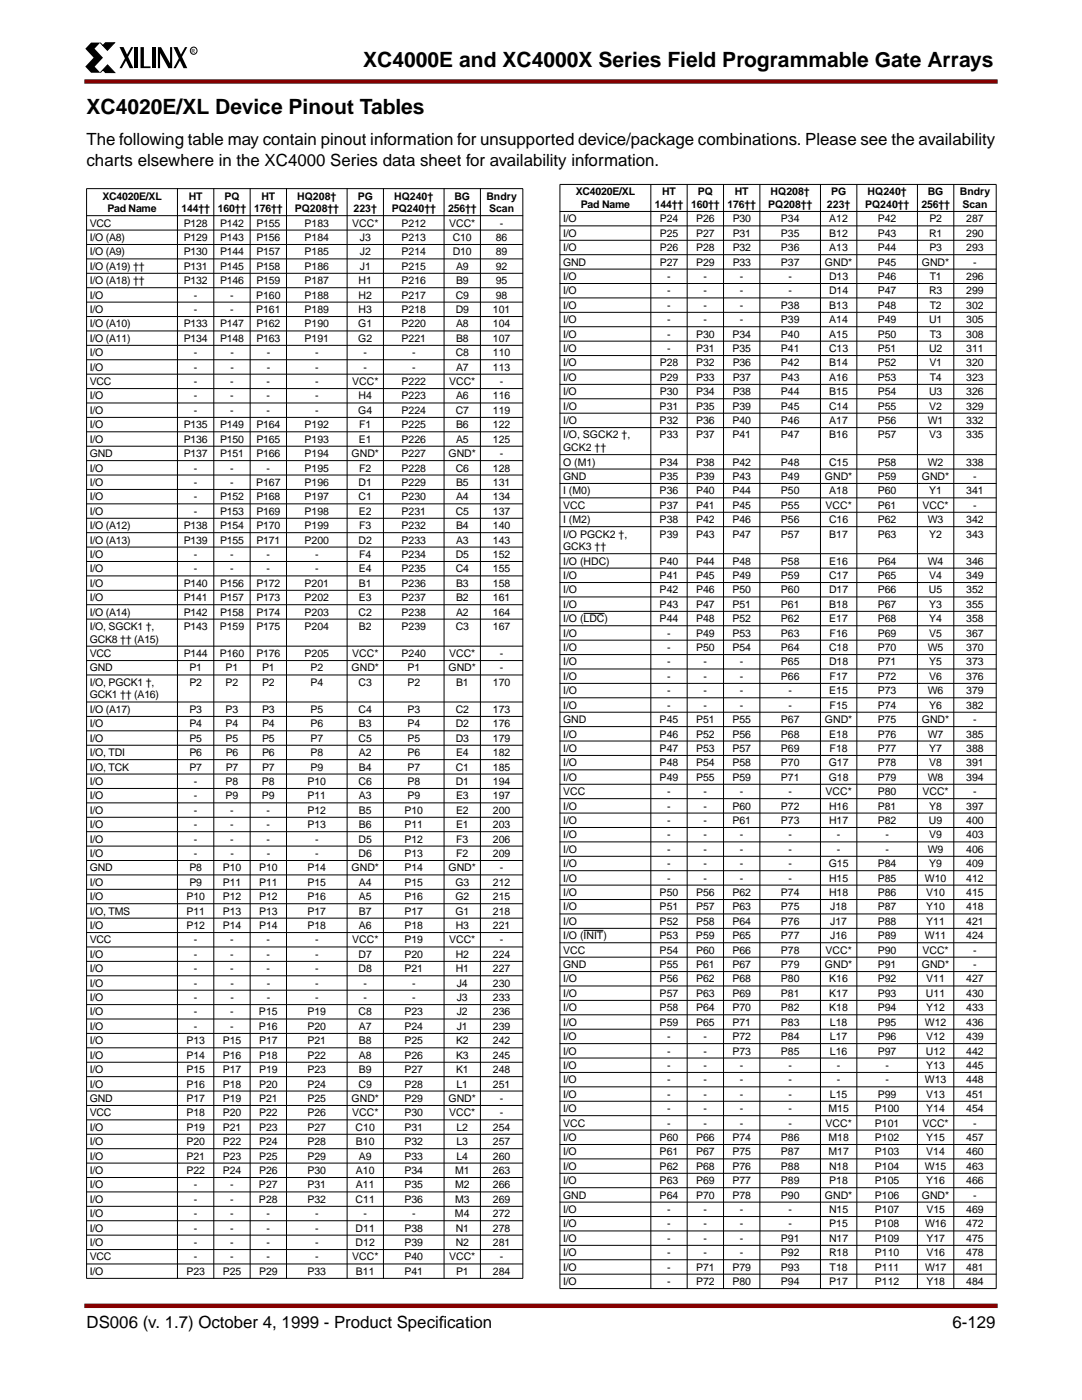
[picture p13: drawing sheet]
<svg xmlns="http://www.w3.org/2000/svg" width="216mm" height="279mm" viewBox="0 0 216 279" stroke-linecap="round" stroke-linejoin="round" font-family="sans-serif">
<defs><g id="words">
<g font-size="4.2">
<text x="72.5" y="13.3">XC4000E and XC4000X Series Field Programmable Gate Arrays</text>
<text x="17.3" y="22.8">XC4020E/XL Device Pinout Tables</text>
</g>
<g font-size="3.4">
<text x="17.3" y="29">The following table may contain pinout information for unsupported device/package combinations. Please see the availability</text>
<text x="17.3" y="33.2">charts elsewhere in the XC4000 Series data sheet for availability information.</text>
<text x="17.3" y="265.1">DS006 (v. 1.7) October 4, 1999 - Product Specif</text>
<text x="87.6" y="265.1">ication</text>
<text x="190" y="265.1">6-129</text>
</g>
<g font-size="2.1">
<text x="20.4" y="39.8">XC4020E/XL</text>
<text x="37.7" y="39.8">HT</text>
<text x="44.8" y="39.8">PQ</text>
<text x="52.2" y="39.8">HT</text>
<text x="59.3" y="39.8">HQ208†</text>
<text x="71.4" y="39.8">PG</text>
<text x="78.7" y="39.8">HQ240†</text>
<text x="90.7" y="39.8">BG</text>
<text x="97.1" y="39.8">Bndry</text>
<text x="114.9" y="39">XC4020E/XL</text>
<text x="115.9" y="41.5">Pad Name</text>
<text x="130.7" y="41.5">144††</text>
<text x="132.1" y="39">HT</text>
<text x="137.9" y="41.5">160††</text>
<text x="139.3" y="39">PQ</text>
<text x="145.2" y="41.5">176††</text>
<text x="146.6" y="39">HT</text>
<text x="153.3" y="41.5">PQ208††</text>
<text x="153.8" y="39">HQ208†</text>
<text x="165" y="41.5">223†</text>
<text x="165.8" y="39">PG</text>
<text x="172.6" y="41.5">PQ240††</text>
<text x="173.1" y="39">HQ240†</text>
<text x="183.9" y="41.5">256††</text>
<text x="185.2" y="39">BG</text>
<text x="191.5" y="39">Bndry</text>
<text x="192" y="41.5">Scan</text>
<text x="17.9" y="45.2">VCC</text>
<text x="21.5" y="42.3">Pad Name</text>
<text x="36.2" y="42.3">144††</text>
<text x="36.7" y="45.2">P128</text>
<text x="43.5" y="42.3">160††</text>
<text x="43.9" y="45.2">P142</text>
<text x="50.7" y="42.3">176††</text>
<text x="51.2" y="45.2">P155</text>
<text x="58.8" y="42.3">PQ208††</text>
<text x="60.8" y="45.2">P183</text>
<text x="70.3" y="45.2">VCC*</text>
<text x="70.6" y="42.3">223†</text>
<text x="78.2" y="42.3">PQ240††</text>
<text x="80.1" y="45.2">P212</text>
<text x="89.4" y="42.3">256††</text>
<text x="89.6" y="45.2">VCC*</text>
<text x="97.6" y="42.3">Scan</text>
<text x="99.7" y="45.2">-</text>
<text x="112.4" y="44.4">I/O</text>
<text x="112.4" y="47.3">I/O</text>
<text x="131.7" y="44.4">P24</text>
<text x="131.7" y="47.3">P25</text>
<text x="138.9" y="44.4">P26</text>
<text x="138.9" y="47.3">P27</text>
<text x="146.2" y="44.4">P30</text>
<text x="146.2" y="47.3">P31</text>
<text x="155.8" y="44.4">P34</text>
<text x="155.8" y="47.3">P35</text>
<text x="165.5" y="44.4">A12</text>
<text x="165.5" y="47.3">B12</text>
<text x="175.2" y="44.4">P42</text>
<text x="175.2" y="47.3">P43</text>
<text x="185.4" y="47.3">R1</text>
<text x="185.4" y="44.4">P2</text>
<text x="192.8" y="44.4">287</text>
<text x="192.8" y="47.3">290</text>
<text x="17.9" y="48.1">I/O (A8)</text>
<text x="17.9" y="51">I/O (A9)</text>
<text x="17.9" y="53.8">I/O (A19) ††</text>
<text x="36.7" y="48.1">P129</text>
<text x="36.7" y="51">P130</text>
<text x="36.7" y="53.8">P131</text>
<text x="43.9" y="48.1">P143</text>
<text x="43.9" y="51">P144</text>
<text x="43.9" y="53.8">P145</text>
<text x="51.2" y="48.1">P156</text>
<text x="51.2" y="51">P157</text>
<text x="51.2" y="53.8">P158</text>
<text x="60.8" y="48.1">P184</text>
<text x="60.8" y="51">P185</text>
<text x="60.8" y="53.8">P186</text>
<text x="71.8" y="48.1">J3</text>
<text x="71.8" y="51">J2</text>
<text x="71.8" y="53.8">J1</text>
<text x="80.1" y="48.1">P213</text>
<text x="80.1" y="51">P214</text>
<text x="80.1" y="53.8">P215</text>
<text x="90.4" y="48.1">C10</text>
<text x="90.4" y="51">D10</text>
<text x="91" y="53.8">A9</text>
<text x="98.9" y="48.1">86</text>
<text x="98.9" y="51">89</text>
<text x="98.9" y="53.8">92</text>
<text x="112.4" y="50.1">I/O</text>
<text x="112.4" y="53">GND</text>
<text x="131.7" y="50.1">P26</text>
<text x="131.7" y="53">P27</text>
<text x="138.9" y="50.1">P28</text>
<text x="138.9" y="53">P29</text>
<text x="146.2" y="50.1">P32</text>
<text x="146.2" y="53">P33</text>
<text x="155.8" y="50.1">P36</text>
<text x="155.8" y="53">P37</text>
<text x="164.6" y="53">GND*</text>
<text x="165.5" y="50.1">A13</text>
<text x="175.2" y="50.1">P44</text>
<text x="175.2" y="53">P45</text>
<text x="184" y="53">GND*</text>
<text x="185.4" y="50.1">P3</text>
<text x="192.8" y="50.1">293</text>
<text x="194.2" y="53">-</text>
<text x="17.9" y="56.7">I/O (A18) ††</text>
<text x="17.9" y="59.6">I/O</text>
<text x="36.7" y="56.7">P132</text>
<text x="38.7" y="59.6">-</text>
<text x="43.9" y="56.7">P146</text>
<text x="45.9" y="59.6">-</text>
<text x="51.1" y="59.6">P160</text>
<text x="51.2" y="56.7">P159</text>
<text x="60.8" y="56.7">P187</text>
<text x="60.8" y="59.6">P188</text>
<text x="71.5" y="56.7">H1</text>
<text x="71.5" y="59.6">H2</text>
<text x="80.1" y="56.7">P216</text>
<text x="80.1" y="59.6">P217</text>
<text x="90.9" y="59.6">C9</text>
<text x="91" y="56.7">B9</text>
<text x="98.9" y="56.7">95</text>
<text x="98.9" y="59.6">98</text>
<text x="112.4" y="55.9">I/O</text>
<text x="112.4" y="58.8">I/O</text>
<text x="133.1" y="55.9">-</text>
<text x="133.1" y="58.8">-</text>
<text x="140.4" y="55.9">-</text>
<text x="140.4" y="58.8">-</text>
<text x="147.6" y="55.9">-</text>
<text x="147.6" y="58.8">-</text>
<text x="157.3" y="55.9">-</text>
<text x="157.3" y="58.8">-</text>
<text x="165.4" y="55.9">D13</text>
<text x="165.4" y="58.8">D14</text>
<text x="175.2" y="55.9">P46</text>
<text x="175.2" y="58.8">P47</text>
<text x="185.4" y="58.8">R3</text>
<text x="185.5" y="55.9">T1</text>
<text x="192.8" y="55.9">296</text>
<text x="192.8" y="58.8">299</text>
<text x="17.9" y="62.5">I/O</text>
<text x="17.9" y="65.3">I/O (A10)</text>
<text x="36.7" y="65.3">P133</text>
<text x="38.7" y="62.5">-</text>
<text x="43.9" y="65.3">P147</text>
<text x="45.9" y="62.5">-</text>
<text x="51.1" y="62.5">P161</text>
<text x="51.2" y="65.3">P162</text>
<text x="60.8" y="62.5">P189</text>
<text x="60.8" y="65.3">P190</text>
<text x="71.5" y="65.3">G1</text>
<text x="71.5" y="62.5">H3</text>
<text x="80.1" y="62.5">P218</text>
<text x="80.1" y="65.3">P220</text>
<text x="90.9" y="62.5">D9</text>
<text x="91" y="65.3">A8</text>
<text x="98.3" y="62.5">101</text>
<text x="98.3" y="65.3">104</text>
<text x="112.4" y="61.6">I/O</text>
<text x="112.4" y="64.5">I/O</text>
<text x="133.1" y="61.6">-</text>
<text x="133.1" y="64.5">-</text>
<text x="140.4" y="61.6">-</text>
<text x="140.4" y="64.5">-</text>
<text x="147.6" y="61.6">-</text>
<text x="147.6" y="64.5">-</text>
<text x="155.8" y="61.6">P38</text>
<text x="155.8" y="64.5">P39</text>
<text x="165.5" y="61.6">B13</text>
<text x="165.5" y="64.5">A14</text>
<text x="175.2" y="61.6">P48</text>
<text x="175.2" y="64.5">P49</text>
<text x="185.4" y="64.5">U1</text>
<text x="185.5" y="61.6">T2</text>
<text x="192.8" y="61.6">302</text>
<text x="192.8" y="64.5">305</text>
<text x="17.9" y="68.2">I/O (A11)</text>
<text x="17.9" y="71.1">I/O</text>
<text x="36.7" y="68.2">P134</text>
<text x="38.7" y="71.1">-</text>
<text x="43.9" y="68.2">P148</text>
<text x="46" y="71.1">-</text>
<text x="51.2" y="68.2">P163</text>
<text x="53.2" y="71.1">-</text>
<text x="60.8" y="68.2">P191</text>
<text x="62.9" y="71.1">-</text>
<text x="71.5" y="68.2">G2</text>
<text x="72.5" y="71.1">-</text>
<text x="80.1" y="68.2">P221</text>
<text x="82.2" y="71.1">-</text>
<text x="90.9" y="71.1">C8</text>
<text x="91" y="68.2">B8</text>
<text x="98.3" y="68.2">107</text>
<text x="98.3" y="71.1">110</text>
<text x="112.4" y="67.4">I/O</text>
<text x="112.4" y="70.3">I/O</text>
<text x="133.1" y="67.4">-</text>
<text x="133.1" y="70.3">-</text>
<text x="138.9" y="67.4">P30</text>
<text x="138.9" y="70.3">P31</text>
<text x="146.1" y="67.4">P34</text>
<text x="146.1" y="70.3">P35</text>
<text x="155.8" y="67.4">P40</text>
<text x="155.8" y="70.3">P41</text>
<text x="165.4" y="70.3">C13</text>
<text x="165.5" y="67.4">A15</text>
<text x="175.2" y="67.4">P50</text>
<text x="175.2" y="70.3">P51</text>
<text x="185.4" y="70.3">U2</text>
<text x="185.5" y="67.4">T3</text>
<text x="192.8" y="67.4">308</text>
<text x="192.8" y="70.3">311</text>
<text x="17.9" y="74">I/O</text>
<text x="17.9" y="76.8">VCC</text>
<text x="38.7" y="76.8">-</text>
<text x="38.7" y="74">-</text>
<text x="45.9" y="76.8">-</text>
<text x="46" y="74">-</text>
<text x="53.2" y="76.8">-</text>
<text x="53.2" y="74">-</text>
<text x="62.9" y="74">-</text>
<text x="62.9" y="76.8">-</text>
<text x="70.3" y="76.8">VCC*</text>
<text x="72.5" y="74">-</text>
<text x="80.1" y="76.8">P222</text>
<text x="82.2" y="74">-</text>
<text x="89.6" y="76.8">VCC*</text>
<text x="91" y="74">A7</text>
<text x="98.3" y="74">113</text>
<text x="99.7" y="76.8">-</text>
<text x="112.4" y="73.1">I/O</text>
<text x="112.4" y="76">I/O</text>
<text x="131.7" y="73.1">P28</text>
<text x="131.7" y="76">P29</text>
<text x="138.9" y="73.1">P32</text>
<text x="138.9" y="76">P33</text>
<text x="146.2" y="73.1">P36</text>
<text x="146.2" y="76">P37</text>
<text x="155.8" y="73.1">P42</text>
<text x="155.8" y="76">P43</text>
<text x="165.5" y="73.1">B14</text>
<text x="165.5" y="76">A16</text>
<text x="175.2" y="73.1">P52</text>
<text x="175.2" y="76">P53</text>
<text x="185.4" y="73.1">V1</text>
<text x="185.5" y="76">T4</text>
<text x="192.8" y="73.1">320</text>
<text x="192.8" y="76">323</text>
<text x="17.9" y="79.7">I/O</text>
<text x="17.9" y="82.6">I/O</text>
<text x="38.7" y="79.7">-</text>
<text x="38.7" y="82.6">-</text>
<text x="45.9" y="79.7">-</text>
<text x="45.9" y="82.6">-</text>
<text x="53.2" y="79.7">-</text>
<text x="53.2" y="82.6">-</text>
<text x="62.9" y="79.7">-</text>
<text x="62.9" y="82.6">-</text>
<text x="71.5" y="82.6">G4</text>
<text x="71.5" y="79.7">H4</text>
<text x="80.1" y="79.7">P223</text>
<text x="80.1" y="82.6">P224</text>
<text x="90.9" y="82.6">C7</text>
<text x="91" y="79.7">A6</text>
<text x="98.3" y="79.7">116</text>
<text x="98.3" y="82.6">119</text>
<text x="112.4" y="78.9">I/O</text>
<text x="112.4" y="81.8">I/O</text>
<text x="131.6" y="81.8">P31</text>
<text x="131.7" y="78.9">P30</text>
<text x="138.9" y="81.8">P35</text>
<text x="138.9" y="78.9">P34</text>
<text x="146.1" y="81.8">P39</text>
<text x="146.2" y="78.9">P38</text>
<text x="155.8" y="78.9">P44</text>
<text x="155.8" y="81.8">P45</text>
<text x="165.4" y="81.8">C14</text>
<text x="165.5" y="78.9">B15</text>
<text x="175.2" y="78.9">P54</text>
<text x="175.2" y="81.8">P55</text>
<text x="185.4" y="78.9">U3</text>
<text x="185.4" y="81.8">V2</text>
<text x="192.8" y="78.9">326</text>
<text x="192.8" y="81.8">329</text>
<text x="17.9" y="85.5">I/O</text>
<text x="17.9" y="88.4">I/O</text>
<text x="36.7" y="85.5">P135</text>
<text x="36.7" y="88.4">P136</text>
<text x="43.9" y="85.5">P149</text>
<text x="43.9" y="88.4">P150</text>
<text x="51.2" y="85.5">P164</text>
<text x="51.2" y="88.4">P165</text>
<text x="60.8" y="85.5">P192</text>
<text x="60.8" y="88.4">P193</text>
<text x="71.6" y="88.4">E1</text>
<text x="71.7" y="85.5">F1</text>
<text x="80.1" y="85.5">P225</text>
<text x="80.1" y="88.4">P226</text>
<text x="91" y="85.5">B6</text>
<text x="91" y="88.4">A5</text>
<text x="98.3" y="85.5">122</text>
<text x="98.3" y="88.4">125</text>
<text x="112.4" y="84.6">I/O</text>
<text x="112.4" y="87.5">I/O, SGCK2 †,</text>
<text x="131.6" y="84.6">P32</text>
<text x="131.6" y="87.5">P33</text>
<text x="138.9" y="84.6">P36</text>
<text x="138.9" y="87.5">P37</text>
<text x="146.1" y="84.6">P40</text>
<text x="146.1" y="87.5">P41</text>
<text x="155.8" y="84.6">P46</text>
<text x="155.8" y="87.5">P47</text>
<text x="165.5" y="84.6">A17</text>
<text x="165.5" y="87.5">B16</text>
<text x="175.2" y="84.6">P56</text>
<text x="175.2" y="87.5">P57</text>
<text x="185.1" y="84.6">W1</text>
<text x="185.4" y="87.5">V3</text>
<text x="192.8" y="84.6">332</text>
<text x="192.8" y="87.5">335</text>
<text x="17.9" y="91.2">GND</text>
<text x="17.9" y="94.1">I/O</text>
<text x="36.7" y="91.2">P137</text>
<text x="38.7" y="94.1">-</text>
<text x="43.9" y="91.2">P151</text>
<text x="45.9" y="94.1">-</text>
<text x="51.2" y="91.2">P166</text>
<text x="53.2" y="94.1">-</text>
<text x="60.8" y="91.2">P194</text>
<text x="60.8" y="94.1">P195</text>
<text x="70.1" y="91.2">GND*</text>
<text x="71.7" y="94.1">F2</text>
<text x="80.1" y="91.2">P227</text>
<text x="80.1" y="94.1">P228</text>
<text x="89.5" y="91.2">GND*</text>
<text x="90.9" y="94.1">C6</text>
<text x="98.3" y="94.1">128</text>
<text x="99.7" y="91.2">-</text>
<text x="112.4" y="90">GCK2 ††</text>
<text x="112.4" y="92.9">O (M1)</text>
<text x="112.4" y="95.8">GND</text>
<text x="131.6" y="92.9">P34</text>
<text x="131.6" y="95.8">P35</text>
<text x="138.9" y="92.9">P38</text>
<text x="138.9" y="95.8">P39</text>
<text x="146.1" y="92.9">P42</text>
<text x="146.1" y="95.8">P43</text>
<text x="155.8" y="92.9">P48</text>
<text x="155.8" y="95.8">P49</text>
<text x="164.6" y="95.8">GND*</text>
<text x="165.4" y="92.9">C15</text>
<text x="175.2" y="92.9">P58</text>
<text x="175.2" y="95.8">P59</text>
<text x="184" y="95.8">GND*</text>
<text x="185.1" y="92.9">W2</text>
<text x="192.8" y="92.9">338</text>
<text x="194.2" y="95.8">-</text>
<text x="17.9" y="97">I/O</text>
<text x="17.9" y="99.9">I/O</text>
<text x="38.7" y="97">-</text>
<text x="38.7" y="99.9">-</text>
<text x="43.9" y="99.9">P152</text>
<text x="45.9" y="97">-</text>
<text x="51.1" y="97">P167</text>
<text x="51.2" y="99.9">P168</text>
<text x="60.8" y="97">P196</text>
<text x="60.8" y="99.9">P197</text>
<text x="71.5" y="97">D1</text>
<text x="71.5" y="99.9">C1</text>
<text x="80.1" y="97">P229</text>
<text x="80.1" y="99.9">P230</text>
<text x="91" y="97">B5</text>
<text x="91" y="99.9">A4</text>
<text x="98.3" y="97">131</text>
<text x="98.3" y="99.9">134</text>
<text x="112.4" y="98.7">I (M0)</text>
<text x="112.4" y="101.5">VCC</text>
<text x="131.6" y="98.7">P36</text>
<text x="131.6" y="101.5">P37</text>
<text x="138.9" y="98.7">P40</text>
<text x="138.9" y="101.5">P41</text>
<text x="146.1" y="98.7">P44</text>
<text x="146.1" y="101.5">P45</text>
<text x="155.8" y="98.7">P50</text>
<text x="155.8" y="101.5">P55</text>
<text x="164.7" y="101.5">VCC*</text>
<text x="165.5" y="98.7">A18</text>
<text x="175.2" y="98.7">P60</text>
<text x="175.2" y="101.5">P61</text>
<text x="184.1" y="101.5">VCC*</text>
<text x="185.4" y="98.7">Y1</text>
<text x="192.8" y="98.7">341</text>
<text x="194.2" y="101.5">-</text>
<text x="17.9" y="102.7">I/O</text>
<text x="17.9" y="105.6">I/O (A12)</text>
<text x="36.7" y="105.6">P138</text>
<text x="38.7" y="102.7">-</text>
<text x="43.9" y="105.6">P154</text>
<text x="43.9" y="102.7">P153</text>
<text x="51.2" y="102.7">P169</text>
<text x="51.2" y="105.6">P170</text>
<text x="60.8" y="102.7">P198</text>
<text x="60.8" y="105.6">P199</text>
<text x="71.6" y="102.7">E2</text>
<text x="71.7" y="105.6">F3</text>
<text x="80.1" y="102.7">P231</text>
<text x="80.1" y="105.6">P232</text>
<text x="90.9" y="102.7">C5</text>
<text x="91" y="105.6">B4</text>
<text x="98.3" y="102.7">137</text>
<text x="98.3" y="105.6">140</text>
<text x="112.4" y="104.4">I (M2)</text>
<text x="112.4" y="107.3">I/O PGCK2 †,</text>
<text x="131.6" y="104.4">P38</text>
<text x="131.6" y="107.3">P39</text>
<text x="138.9" y="104.4">P42</text>
<text x="138.9" y="107.3">P43</text>
<text x="146.1" y="104.4">P46</text>
<text x="146.1" y="107.3">P47</text>
<text x="155.8" y="104.4">P56</text>
<text x="155.8" y="107.3">P57</text>
<text x="165.4" y="104.4">C16</text>
<text x="165.5" y="107.3">B17</text>
<text x="175.2" y="104.4">P62</text>
<text x="175.2" y="107.3">P63</text>
<text x="185.1" y="104.4">W3</text>
<text x="185.4" y="107.3">Y2</text>
<text x="192.8" y="104.4">342</text>
<text x="192.8" y="107.3">343</text>
<text x="17.9" y="108.5">I/O (A13)</text>
<text x="17.9" y="111.4">I/O</text>
<text x="36.7" y="108.5">P139</text>
<text x="38.7" y="111.4">-</text>
<text x="43.9" y="108.5">P155</text>
<text x="45.9" y="111.4">-</text>
<text x="51.2" y="108.5">P171</text>
<text x="53.2" y="111.4">-</text>
<text x="60.8" y="108.5">P200</text>
<text x="62.9" y="111.4">-</text>
<text x="71.5" y="108.5">D2</text>
<text x="71.7" y="111.4">F4</text>
<text x="80.1" y="108.5">P233</text>
<text x="80.1" y="111.4">P234</text>
<text x="90.9" y="111.4">D5</text>
<text x="91" y="108.5">A3</text>
<text x="98.3" y="108.5">143</text>
<text x="98.3" y="111.4">152</text>
<text x="112.4" y="109.8">GCK3 ††</text>
<text x="112.4" y="112.7">I/O (HDC)</text>
<text x="131.6" y="112.7">P40</text>
<text x="138.9" y="112.7">P44</text>
<text x="146.1" y="112.7">P48</text>
<text x="155.8" y="112.7">P58</text>
<text x="165.5" y="112.7">E16</text>
<text x="175.2" y="112.7">P64</text>
<text x="185.1" y="112.7">W4</text>
<text x="192.8" y="112.7">346</text>
<text x="17.9" y="114.2">I/O</text>
<text x="17.9" y="117.1">I/O</text>
<text x="17.9" y="120">I/O</text>
<text x="36.7" y="117.1">P140</text>
<text x="36.7" y="120">P141</text>
<text x="38.7" y="114.2">-</text>
<text x="43.9" y="117.1">P156</text>
<text x="43.9" y="120">P157</text>
<text x="45.9" y="114.2">-</text>
<text x="51.2" y="117.1">P172</text>
<text x="51.2" y="120">P173</text>
<text x="53.2" y="114.2">-</text>
<text x="60.8" y="117.1">P201</text>
<text x="60.8" y="120">P202</text>
<text x="62.9" y="114.2">-</text>
<text x="71.6" y="114.2">E4</text>
<text x="71.6" y="117.1">B1</text>
<text x="71.6" y="120">E3</text>
<text x="80.1" y="114.2">P235</text>
<text x="80.1" y="117.1">P236</text>
<text x="80.1" y="120">P237</text>
<text x="90.9" y="114.2">C4</text>
<text x="91" y="117.1">B3</text>
<text x="91" y="120">B2</text>
<text x="98.3" y="114.2">155</text>
<text x="98.3" y="117.1">158</text>
<text x="98.3" y="120">161</text>
<text x="112.4" y="115.6">I/O</text>
<text x="112.4" y="118.4">I/O</text>
<text x="131.6" y="115.6">P41</text>
<text x="131.6" y="118.4">P42</text>
<text x="138.9" y="115.6">P45</text>
<text x="138.9" y="118.4">P46</text>
<text x="146.1" y="115.6">P49</text>
<text x="146.1" y="118.4">P50</text>
<text x="155.8" y="115.6">P59</text>
<text x="155.8" y="118.4">P60</text>
<text x="165.4" y="115.6">C17</text>
<text x="165.4" y="118.4">D17</text>
<text x="175.2" y="115.6">P65</text>
<text x="175.2" y="118.4">P66</text>
<text x="185.3" y="118.4">U5</text>
<text x="185.4" y="115.6">V4</text>
<text x="192.8" y="115.6">349</text>
<text x="192.8" y="118.4">352</text>
<text x="17.9" y="122.9">I/O (A14)</text>
<text x="17.9" y="125.7">I/O, SGCK1 †,</text>
<text x="36.7" y="125.7">P143</text>
<text x="36.7" y="122.9">P142</text>
<text x="43.8" y="125.7">P159</text>
<text x="43.9" y="122.9">P158</text>
<text x="51.2" y="122.9">P174</text>
<text x="51.2" y="125.7">P175</text>
<text x="60.8" y="125.7">P204</text>
<text x="60.8" y="122.9">P203</text>
<text x="71.5" y="122.9">C2</text>
<text x="71.6" y="125.7">B2</text>
<text x="80.1" y="125.7">P239</text>
<text x="80.1" y="122.9">P238</text>
<text x="90.9" y="125.7">C3</text>
<text x="91" y="122.9">A2</text>
<text x="98.3" y="122.9">164</text>
<text x="98.3" y="125.7">167</text>
<text x="112.4" y="121.3">I/O</text>
<text x="112.4" y="124.2">I/O (LDC)</text>
<text x="131.6" y="124.2">P44</text>
<text x="131.6" y="121.3">P43</text>
<text x="138.9" y="124.2">P48</text>
<text x="138.9" y="121.3">P47</text>
<text x="146.1" y="124.2">P52</text>
<text x="146.1" y="121.3">P51</text>
<text x="155.8" y="124.2">P62</text>
<text x="155.8" y="121.3">P61</text>
<text x="165.5" y="124.2">E17</text>
<text x="165.5" y="121.3">B18</text>
<text x="175.2" y="124.2">P68</text>
<text x="175.2" y="121.3">P67</text>
<text x="185.4" y="124.2">Y4</text>
<text x="185.4" y="121.3">Y3</text>
<text x="192.8" y="124.2">358</text>
<text x="192.8" y="121.3">355</text>
<text x="17.9" y="131.1">VCC</text>
<text x="17.9" y="128.3">GCK8 †† (A15)</text>
<text x="36.7" y="131.1">P144</text>
<text x="43.8" y="131.1">P160</text>
<text x="51.2" y="131.1">P176</text>
<text x="60.8" y="131.1">P205</text>
<text x="70.3" y="131.1">VCC*</text>
<text x="80.1" y="131.1">P240</text>
<text x="89.6" y="131.1">VCC*</text>
<text x="99.7" y="131.1">-</text>
<text x="112.4" y="127.1">I/O</text>
<text x="112.4" y="129.9">I/O</text>
<text x="133.1" y="127.1">-</text>
<text x="133.1" y="129.9">-</text>
<text x="138.9" y="127.1">P49</text>
<text x="138.9" y="129.9">P50</text>
<text x="146.1" y="127.1">P53</text>
<text x="146.1" y="129.9">P54</text>
<text x="155.8" y="127.1">P63</text>
<text x="155.8" y="129.9">P64</text>
<text x="165.4" y="129.9">C18</text>
<text x="165.5" y="127.1">F16</text>
<text x="175.2" y="127.1">P69</text>
<text x="175.2" y="129.9">P70</text>
<text x="185.1" y="129.9">W5</text>
<text x="185.4" y="127.1">V5</text>
<text x="192.8" y="127.1">367</text>
<text x="192.8" y="129.9">370</text>
<text x="17.9" y="134">GND</text>
<text x="17.9" y="136.9">I/O, PGCK1 †,</text>
<text x="37.8" y="136.9">P2</text>
<text x="37.8" y="134">P1</text>
<text x="45" y="134">P1</text>
<text x="45" y="136.9">P2</text>
<text x="52.3" y="134">P1</text>
<text x="52.3" y="136.9">P2</text>
<text x="61.9" y="134">P2</text>
<text x="61.9" y="136.9">P4</text>
<text x="70.1" y="134">GND*</text>
<text x="71.5" y="136.9">C3</text>
<text x="81.3" y="134">P1</text>
<text x="81.3" y="136.9">P2</text>
<text x="89.5" y="134">GND*</text>
<text x="91" y="136.9">B1</text>
<text x="98.3" y="136.9">170</text>
<text x="99.7" y="134">-</text>
<text x="112.4" y="132.8">I/O</text>
<text x="112.4" y="135.7">I/O</text>
<text x="133.1" y="132.8">-</text>
<text x="133.1" y="135.7">-</text>
<text x="140.4" y="132.8">-</text>
<text x="140.4" y="135.7">-</text>
<text x="147.6" y="132.8">-</text>
<text x="147.6" y="135.7">-</text>
<text x="155.8" y="132.8">P65</text>
<text x="155.8" y="135.7">P66</text>
<text x="165.4" y="132.8">D18</text>
<text x="165.5" y="135.7">F17</text>
<text x="175.2" y="132.8">P71</text>
<text x="175.2" y="135.7">P72</text>
<text x="185.4" y="132.8">Y5</text>
<text x="185.4" y="135.7">V6</text>
<text x="192.8" y="132.8">373</text>
<text x="192.8" y="135.7">376</text>
<text x="17.9" y="139.4">GCK1 †† (A16)</text>
<text x="17.9" y="142.3">I/O (A17)</text>
<text x="37.8" y="142.3">P3</text>
<text x="45" y="142.3">P3</text>
<text x="52.3" y="142.3">P3</text>
<text x="61.9" y="142.3">P5</text>
<text x="71.5" y="142.3">C4</text>
<text x="81.3" y="142.3">P3</text>
<text x="90.9" y="142.3">C2</text>
<text x="98.3" y="142.3">173</text>
<text x="112.4" y="138.6">I/O</text>
<text x="112.4" y="141.4">I/O</text>
<text x="133.1" y="138.6">-</text>
<text x="133.1" y="141.4">-</text>
<text x="140.4" y="138.6">-</text>
<text x="140.4" y="141.4">-</text>
<text x="147.6" y="138.6">-</text>
<text x="147.6" y="141.4">-</text>
<text x="157.3" y="138.6">-</text>
<text x="157.3" y="141.4">-</text>
<text x="165.5" y="138.6">E15</text>
<text x="165.5" y="141.4">F15</text>
<text x="175.2" y="138.6">P73</text>
<text x="175.2" y="141.4">P74</text>
<text x="185.1" y="138.6">W6</text>
<text x="185.4" y="141.4">Y6</text>
<text x="192.8" y="138.6">379</text>
<text x="192.8" y="141.4">382</text>
<text x="17.9" y="145.2">I/O</text>
<text x="17.9" y="148">I/O</text>
<text x="37.8" y="145.2">P4</text>
<text x="37.8" y="148">P5</text>
<text x="45" y="145.2">P4</text>
<text x="45" y="148">P5</text>
<text x="52.3" y="145.2">P4</text>
<text x="52.3" y="148">P5</text>
<text x="61.9" y="145.2">P6</text>
<text x="61.9" y="148">P7</text>
<text x="71.5" y="148">C5</text>
<text x="71.6" y="145.2">B3</text>
<text x="81.3" y="145.2">P4</text>
<text x="81.3" y="148">P5</text>
<text x="90.9" y="145.2">D2</text>
<text x="90.9" y="148">D3</text>
<text x="98.3" y="145.2">176</text>
<text x="98.3" y="148">179</text>
<text x="112.4" y="144.3">GND</text>
<text x="112.4" y="147.2">I/O</text>
<text x="131.6" y="144.3">P45</text>
<text x="131.6" y="147.2">P46</text>
<text x="138.9" y="144.3">P51</text>
<text x="138.9" y="147.2">P52</text>
<text x="146.1" y="144.3">P55</text>
<text x="146.1" y="147.2">P56</text>
<text x="155.8" y="144.3">P67</text>
<text x="155.8" y="147.2">P68</text>
<text x="164.6" y="144.3">GND*</text>
<text x="165.5" y="147.2">E18</text>
<text x="175.2" y="144.3">P75</text>
<text x="175.2" y="147.2">P76</text>
<text x="184" y="144.3">GND*</text>
<text x="185.1" y="147.2">W7</text>
<text x="192.8" y="147.2">385</text>
<text x="194.2" y="144.3">-</text>
<text x="17.9" y="150.9">I/O, TDI</text>
<text x="17.9" y="153.8">I/O, TCK</text>
<text x="37.8" y="150.9">P6</text>
<text x="37.8" y="153.8">P7</text>
<text x="45" y="150.9">P6</text>
<text x="45" y="153.8">P7</text>
<text x="52.3" y="150.9">P6</text>
<text x="52.3" y="153.8">P7</text>
<text x="61.9" y="150.9">P8</text>
<text x="61.9" y="153.8">P9</text>
<text x="71.6" y="150.9">A2</text>
<text x="71.6" y="153.8">B4</text>
<text x="81.3" y="150.9">P6</text>
<text x="81.3" y="153.8">P7</text>
<text x="90.9" y="153.8">C1</text>
<text x="91" y="150.9">E4</text>
<text x="98.3" y="150.9">182</text>
<text x="98.3" y="153.8">185</text>
<text x="112.4" y="150.1">I/O</text>
<text x="112.4" y="152.9">I/O</text>
<text x="112.4" y="155.8">I/O</text>
<text x="131.6" y="150.1">P47</text>
<text x="131.6" y="152.9">P48</text>
<text x="131.6" y="155.8">P49</text>
<text x="138.9" y="150.1">P53</text>
<text x="138.9" y="152.9">P54</text>
<text x="138.9" y="155.8">P55</text>
<text x="146.1" y="150.1">P57</text>
<text x="146.1" y="152.9">P58</text>
<text x="146.1" y="155.8">P59</text>
<text x="155.8" y="150.1">P69</text>
<text x="155.8" y="152.9">P70</text>
<text x="155.8" y="155.8">P71</text>
<text x="165.4" y="152.9">G17</text>
<text x="165.4" y="155.8">G18</text>
<text x="165.5" y="150.1">F18</text>
<text x="175.2" y="150.1">P77</text>
<text x="175.2" y="152.9">P78</text>
<text x="175.2" y="155.8">P79</text>
<text x="185.1" y="155.8">W8</text>
<text x="185.4" y="150.1">Y7</text>
<text x="185.4" y="152.9">V8</text>
<text x="192.8" y="150.1">388</text>
<text x="192.8" y="152.9">391</text>
<text x="192.8" y="155.8">394</text>
<text x="17.9" y="156.7">I/O</text>
<text x="17.9" y="159.5">I/O</text>
<text x="38.7" y="156.7">-</text>
<text x="38.7" y="159.5">-</text>
<text x="45" y="156.7">P8</text>
<text x="45" y="159.5">P9</text>
<text x="52.3" y="156.7">P8</text>
<text x="52.3" y="159.5">P9</text>
<text x="61.4" y="156.7">P10</text>
<text x="61.4" y="159.5">P11</text>
<text x="71.5" y="156.7">C6</text>
<text x="71.6" y="159.5">A3</text>
<text x="81.3" y="156.7">P8</text>
<text x="81.3" y="159.5">P9</text>
<text x="90.9" y="156.7">D1</text>
<text x="91" y="159.5">E3</text>
<text x="98.3" y="156.7">194</text>
<text x="98.3" y="159.5">197</text>
<text x="112.4" y="158.7">VCC</text>
<text x="112.4" y="161.6">I/O</text>
<text x="133.1" y="158.7">-</text>
<text x="133.1" y="161.6">-</text>
<text x="140.4" y="158.7">-</text>
<text x="140.4" y="161.6">-</text>
<text x="146.1" y="161.6">P60</text>
<text x="147.6" y="158.7">-</text>
<text x="155.8" y="161.6">P72</text>
<text x="157.3" y="158.7">-</text>
<text x="164.7" y="158.7">VCC*</text>
<text x="165.4" y="161.6">H16</text>
<text x="175.2" y="161.6">P81</text>
<text x="175.2" y="158.7">P80</text>
<text x="184.1" y="158.7">VCC*</text>
<text x="185.4" y="161.6">Y8</text>
<text x="192.8" y="161.6">397</text>
<text x="194.2" y="158.7">-</text>
<text x="17.9" y="162.4">I/O</text>
<text x="17.9" y="165.3">I/O</text>
<text x="38.7" y="162.4">-</text>
<text x="38.7" y="165.3">-</text>
<text x="45.9" y="162.4">-</text>
<text x="45.9" y="165.3">-</text>
<text x="53.2" y="162.4">-</text>
<text x="53.2" y="165.3">-</text>
<text x="61.4" y="162.4">P12</text>
<text x="61.4" y="165.3">P13</text>
<text x="71.6" y="162.4">B5</text>
<text x="71.6" y="165.3">B6</text>
<text x="80.7" y="162.4">P10</text>
<text x="80.7" y="165.3">P11</text>
<text x="91" y="162.4">E2</text>
<text x="91" y="165.3">E1</text>
<text x="98.3" y="162.4">200</text>
<text x="98.3" y="165.3">203</text>
<text x="112.4" y="164.4">I/O</text>
<text x="112.4" y="167.3">I/O</text>
<text x="133.1" y="164.4">-</text>
<text x="133.1" y="167.3">-</text>
<text x="140.4" y="164.4">-</text>
<text x="140.4" y="167.3">-</text>
<text x="146.1" y="164.4">P61</text>
<text x="147.6" y="167.3">-</text>
<text x="155.8" y="164.4">P73</text>
<text x="157.3" y="167.3">-</text>
<text x="165.4" y="164.4">H17</text>
<text x="167" y="167.3">-</text>
<text x="175.2" y="164.4">P82</text>
<text x="176.7" y="167.3">-</text>
<text x="185.3" y="164.4">U9</text>
<text x="185.4" y="167.3">V9</text>
<text x="192.8" y="164.4">400</text>
<text x="192.8" y="167.3">403</text>
<text x="17.9" y="168.2">I/O</text>
<text x="17.9" y="171">I/O</text>
<text x="17.9" y="173.9">GND</text>
<text x="37.8" y="173.9">P8</text>
<text x="38.7" y="168.2">-</text>
<text x="38.7" y="171">-</text>
<text x="44.5" y="173.9">P10</text>
<text x="45.9" y="168.2">-</text>
<text x="46" y="171">-</text>
<text x="51.7" y="173.9">P10</text>
<text x="53.2" y="168.2">-</text>
<text x="53.2" y="171">-</text>
<text x="61.4" y="173.9">P14</text>
<text x="62.9" y="171">-</text>
<text x="62.9" y="168.2">-</text>
<text x="70.1" y="173.9">GND*</text>
<text x="71.5" y="171">D6</text>
<text x="71.5" y="168.2">D5</text>
<text x="80.7" y="173.9">P14</text>
<text x="80.7" y="171">P13</text>
<text x="80.7" y="168.2">P12</text>
<text x="89.5" y="173.9">GND*</text>
<text x="91.1" y="171">F2</text>
<text x="91.1" y="168.2">F3</text>
<text x="98.3" y="171">209</text>
<text x="98.3" y="168.2">206</text>
<text x="99.7" y="173.9">-</text>
<text x="112.4" y="170.2">I/O</text>
<text x="112.4" y="173.1">I/O</text>
<text x="133.1" y="170.2">-</text>
<text x="133.1" y="173.1">-</text>
<text x="140.4" y="170.2">-</text>
<text x="140.4" y="173.1">-</text>
<text x="147.6" y="170.2">-</text>
<text x="147.6" y="173.1">-</text>
<text x="157.3" y="170.2">-</text>
<text x="157.3" y="173.1">-</text>
<text x="165.4" y="173.1">G15</text>
<text x="167" y="170.2">-</text>
<text x="175.2" y="173.1">P84</text>
<text x="176.7" y="170.2">-</text>
<text x="185.1" y="170.2">W9</text>
<text x="185.4" y="173.1">Y9</text>
<text x="192.8" y="173.1">409</text>
<text x="192.8" y="170.2">406</text>
<text x="17.9" y="176.8">I/O</text>
<text x="17.9" y="179.7">I/O</text>
<text x="37.2" y="179.7">P10</text>
<text x="37.8" y="176.8">P9</text>
<text x="44.5" y="176.8">P11</text>
<text x="44.5" y="179.7">P12</text>
<text x="51.7" y="176.8">P11</text>
<text x="51.7" y="179.7">P12</text>
<text x="61.4" y="179.7">P16</text>
<text x="61.4" y="176.8">P15</text>
<text x="71.6" y="179.7">A5</text>
<text x="71.6" y="176.8">A4</text>
<text x="80.7" y="176.8">P15</text>
<text x="80.7" y="179.7">P16</text>
<text x="90.9" y="176.8">G3</text>
<text x="90.9" y="179.7">G2</text>
<text x="98.3" y="176.8">212</text>
<text x="98.3" y="179.7">215</text>
<text x="112.4" y="175.9">I/O</text>
<text x="112.4" y="178.8">I/O</text>
<text x="131.6" y="178.8">P50</text>
<text x="133.1" y="175.9">-</text>
<text x="138.9" y="178.8">P56</text>
<text x="140.4" y="175.9">-</text>
<text x="146.1" y="178.8">P62</text>
<text x="147.6" y="175.9">-</text>
<text x="155.8" y="178.8">P74</text>
<text x="157.3" y="175.9">-</text>
<text x="165.4" y="175.9">H15</text>
<text x="165.4" y="178.8">H18</text>
<text x="175.2" y="175.9">P85</text>
<text x="175.2" y="178.8">P86</text>
<text x="184.5" y="175.9">W10</text>
<text x="184.8" y="178.8">V10</text>
<text x="192.8" y="175.9">412</text>
<text x="192.8" y="178.8">415</text>
<text x="17.9" y="182.5">I/O, TMS</text>
<text x="17.9" y="185.4">I/O</text>
<text x="37.2" y="182.5">P11</text>
<text x="37.2" y="185.4">P12</text>
<text x="44.5" y="182.5">P13</text>
<text x="44.5" y="185.4">P14</text>
<text x="51.7" y="182.5">P13</text>
<text x="51.7" y="185.4">P14</text>
<text x="61.4" y="182.5">P17</text>
<text x="61.4" y="185.4">P18</text>
<text x="71.6" y="182.5">B7</text>
<text x="71.6" y="185.4">A6</text>
<text x="80.7" y="182.5">P17</text>
<text x="80.7" y="185.4">P18</text>
<text x="90.9" y="182.5">G1</text>
<text x="90.9" y="185.4">H3</text>
<text x="98.3" y="182.5">218</text>
<text x="98.3" y="185.4">221</text>
<text x="112.4" y="181.7">I/O</text>
<text x="112.4" y="184.6">I/O</text>
<text x="131.6" y="181.7">P51</text>
<text x="131.6" y="184.6">P52</text>
<text x="138.9" y="181.7">P57</text>
<text x="138.9" y="184.6">P58</text>
<text x="146.1" y="181.7">P63</text>
<text x="146.1" y="184.6">P64</text>
<text x="155.8" y="181.7">P75</text>
<text x="155.8" y="184.6">P76</text>
<text x="165.7" y="181.7">J18</text>
<text x="165.7" y="184.6">J17</text>
<text x="175.2" y="181.7">P87</text>
<text x="175.2" y="184.6">P88</text>
<text x="184.8" y="181.7">Y10</text>
<text x="184.8" y="184.6">Y11</text>
<text x="192.8" y="181.7">418</text>
<text x="192.8" y="184.6">421</text>
<text x="17.9" y="188.3">VCC</text>
<text x="17.9" y="191.2">I/O</text>
<text x="38.7" y="188.3">-</text>
<text x="38.7" y="191.2">-</text>
<text x="45.9" y="188.3">-</text>
<text x="45.9" y="191.2">-</text>
<text x="53.2" y="188.3">-</text>
<text x="53.2" y="191.2">-</text>
<text x="62.9" y="188.3">-</text>
<text x="62.9" y="191.2">-</text>
<text x="70.3" y="188.3">VCC*</text>
<text x="71.5" y="191.2">D7</text>
<text x="80.7" y="188.3">P19</text>
<text x="80.7" y="191.2">P20</text>
<text x="89.6" y="188.3">VCC*</text>
<text x="90.9" y="191.2">H2</text>
<text x="98.3" y="191.2">224</text>
<text x="99.7" y="188.3">-</text>
<text x="112.4" y="187.4">I/O (INIT)</text>
<text x="112.4" y="190.3">VCC</text>
<text x="131.6" y="187.4">P53</text>
<text x="131.6" y="190.3">P54</text>
<text x="138.9" y="187.4">P59</text>
<text x="138.9" y="190.3">P60</text>
<text x="146.1" y="187.4">P65</text>
<text x="146.1" y="190.3">P66</text>
<text x="155.8" y="187.4">P77</text>
<text x="155.8" y="190.3">P78</text>
<text x="164.7" y="190.3">VCC*</text>
<text x="165.7" y="187.4">J16</text>
<text x="175.1" y="187.4">P89</text>
<text x="175.2" y="190.3">P90</text>
<text x="184.1" y="190.3">VCC*</text>
<text x="184.5" y="187.4">W11</text>
<text x="192.8" y="187.4">424</text>
<text x="194.2" y="190.3">-</text>
<text x="17.9" y="194">I/O</text>
<text x="17.9" y="196.9">I/O</text>
<text x="38.7" y="194">-</text>
<text x="38.7" y="196.9">-</text>
<text x="45.9" y="194">-</text>
<text x="46" y="196.9">-</text>
<text x="53.2" y="194">-</text>
<text x="53.2" y="196.9">-</text>
<text x="62.9" y="196.9">-</text>
<text x="62.9" y="194">-</text>
<text x="71.5" y="194">D8</text>
<text x="72.5" y="196.9">-</text>
<text x="80.7" y="194">P21</text>
<text x="82.2" y="196.9">-</text>
<text x="90.9" y="194">H1</text>
<text x="91.2" y="196.9">J4</text>
<text x="98.3" y="196.9">230</text>
<text x="98.3" y="194">227</text>
<text x="112.4" y="193.2">GND</text>
<text x="112.4" y="196.1">I/O</text>
<text x="131.6" y="193.2">P55</text>
<text x="131.6" y="196.1">P56</text>
<text x="138.9" y="193.2">P61</text>
<text x="138.9" y="196.1">P62</text>
<text x="146.1" y="193.2">P67</text>
<text x="146.1" y="196.1">P68</text>
<text x="155.8" y="193.2">P79</text>
<text x="155.8" y="196.1">P80</text>
<text x="164.6" y="193.2">GND*</text>
<text x="165.5" y="196.1">K16</text>
<text x="175.2" y="193.2">P91</text>
<text x="175.2" y="196.1">P92</text>
<text x="184" y="193.2">GND*</text>
<text x="184.8" y="196.1">V11</text>
<text x="192.8" y="196.1">427</text>
<text x="194.2" y="193.2">-</text>
<text x="17.9" y="199.8">I/O</text>
<text x="17.9" y="202.7">I/O</text>
<text x="38.7" y="202.7">-</text>
<text x="38.7" y="199.8">-</text>
<text x="45.9" y="202.7">-</text>
<text x="46" y="199.8">-</text>
<text x="51.7" y="202.7">P15</text>
<text x="53.2" y="199.8">-</text>
<text x="61.4" y="202.7">P19</text>
<text x="62.9" y="199.8">-</text>
<text x="71.5" y="202.7">C8</text>
<text x="72.5" y="199.8">-</text>
<text x="80.7" y="202.7">P23</text>
<text x="82.2" y="199.8">-</text>
<text x="91.2" y="199.8">J3</text>
<text x="91.2" y="202.7">J2</text>
<text x="98.3" y="199.8">233</text>
<text x="98.3" y="202.7">236</text>
<text x="112.4" y="198.9">I/O</text>
<text x="112.4" y="201.8">I/O</text>
<text x="131.6" y="198.9">P57</text>
<text x="131.6" y="201.8">P58</text>
<text x="138.9" y="198.9">P63</text>
<text x="138.9" y="201.8">P64</text>
<text x="146.1" y="198.9">P69</text>
<text x="146.1" y="201.8">P70</text>
<text x="155.8" y="198.9">P81</text>
<text x="155.8" y="201.8">P82</text>
<text x="165.5" y="198.9">K17</text>
<text x="165.5" y="201.8">K18</text>
<text x="175.2" y="198.9">P93</text>
<text x="175.2" y="201.8">P94</text>
<text x="184.8" y="198.9">U11</text>
<text x="184.8" y="201.8">Y12</text>
<text x="192.8" y="198.9">430</text>
<text x="192.8" y="201.8">433</text>
<text x="17.9" y="205.5">I/O</text>
<text x="17.9" y="208.4">I/O</text>
<text x="37.2" y="208.4">P13</text>
<text x="38.7" y="205.5">-</text>
<text x="44.5" y="208.4">P15</text>
<text x="45.9" y="205.5">-</text>
<text x="51.7" y="205.5">P16</text>
<text x="51.7" y="208.4">P17</text>
<text x="61.4" y="208.4">P21</text>
<text x="61.4" y="205.5">P20</text>
<text x="71.6" y="208.4">B8</text>
<text x="71.6" y="205.5">A7</text>
<text x="80.7" y="208.4">P25</text>
<text x="80.7" y="205.5">P24</text>
<text x="91" y="208.4">K2</text>
<text x="91.2" y="205.5">J1</text>
<text x="98.3" y="208.4">242</text>
<text x="98.3" y="205.5">239</text>
<text x="112.4" y="204.7">I/O</text>
<text x="112.4" y="207.6">I/O</text>
<text x="131.6" y="204.7">P59</text>
<text x="133.1" y="207.6">-</text>
<text x="138.9" y="204.7">P65</text>
<text x="140.4" y="207.6">-</text>
<text x="146.1" y="204.7">P71</text>
<text x="146.1" y="207.6">P72</text>
<text x="155.8" y="204.7">P83</text>
<text x="155.8" y="207.6">P84</text>
<text x="165.6" y="204.7">L18</text>
<text x="165.6" y="207.6">L17</text>
<text x="175.2" y="204.7">P95</text>
<text x="175.2" y="207.6">P96</text>
<text x="184.5" y="204.7">W12</text>
<text x="184.8" y="207.6">V12</text>
<text x="192.8" y="204.7">436</text>
<text x="192.8" y="207.6">439</text>
<text x="17.9" y="211.3">I/O</text>
<text x="17.9" y="214.2">I/O</text>
<text x="37.2" y="211.3">P14</text>
<text x="37.2" y="214.2">P15</text>
<text x="44.5" y="211.3">P16</text>
<text x="44.5" y="214.2">P17</text>
<text x="51.7" y="211.3">P18</text>
<text x="51.7" y="214.2">P19</text>
<text x="61.4" y="211.3">P22</text>
<text x="61.4" y="214.2">P23</text>
<text x="71.6" y="211.3">A8</text>
<text x="71.6" y="214.2">B9</text>
<text x="80.7" y="211.3">P26</text>
<text x="80.7" y="214.2">P27</text>
<text x="91" y="211.3">K3</text>
<text x="91" y="214.2">K1</text>
<text x="98.3" y="211.3">245</text>
<text x="98.3" y="214.2">248</text>
<text x="112.4" y="210.5">I/O</text>
<text x="112.4" y="213.3">I/O</text>
<text x="133.1" y="210.5">-</text>
<text x="133.1" y="213.3">-</text>
<text x="140.4" y="210.5">-</text>
<text x="140.4" y="213.3">-</text>
<text x="146.1" y="210.5">P73</text>
<text x="147.6" y="213.3">-</text>
<text x="155.8" y="210.5">P85</text>
<text x="157.3" y="213.3">-</text>
<text x="165.6" y="210.5">L16</text>
<text x="167" y="213.3">-</text>
<text x="175.2" y="210.5">P97</text>
<text x="176.7" y="213.3">-</text>
<text x="184.8" y="210.5">U12</text>
<text x="184.8" y="213.3">Y13</text>
<text x="192.8" y="210.5">442</text>
<text x="192.8" y="213.3">445</text>
<text x="17.9" y="217">I/O</text>
<text x="17.9" y="219.9">GND</text>
<text x="37.2" y="217">P16</text>
<text x="37.2" y="219.9">P17</text>
<text x="44.5" y="217">P18</text>
<text x="44.5" y="219.9">P19</text>
<text x="51.7" y="217">P20</text>
<text x="51.7" y="219.9">P21</text>
<text x="61.4" y="217">P24</text>
<text x="61.4" y="219.9">P25</text>
<text x="70.1" y="219.9">GND*</text>
<text x="71.5" y="217">C9</text>
<text x="80.7" y="217">P28</text>
<text x="80.7" y="219.9">P29</text>
<text x="89.5" y="219.9">GND*</text>
<text x="91.1" y="217">L1</text>
<text x="98.3" y="217">251</text>
<text x="99.7" y="219.9">-</text>
<text x="112.4" y="216.2">I/O</text>
<text x="112.4" y="219.1">I/O</text>
<text x="112.4" y="222">I/O</text>
<text x="133.1" y="216.2">-</text>
<text x="133.1" y="219.1">-</text>
<text x="133.1" y="222">-</text>
<text x="140.4" y="216.2">-</text>
<text x="140.4" y="219.1">-</text>
<text x="140.4" y="222">-</text>
<text x="147.6" y="216.2">-</text>
<text x="147.6" y="219.1">-</text>
<text x="147.6" y="222">-</text>
<text x="157.3" y="216.2">-</text>
<text x="157.3" y="219.1">-</text>
<text x="157.3" y="222">-</text>
<text x="165.3" y="222">M15</text>
<text x="165.6" y="219.1">L15</text>
<text x="167" y="216.2">-</text>
<text x="174.6" y="222">P100</text>
<text x="175.2" y="219.1">P99</text>
<text x="176.7" y="216.2">-</text>
<text x="184.5" y="216.2">W13</text>
<text x="184.8" y="219.1">V13</text>
<text x="184.8" y="222">Y14</text>
<text x="192.8" y="216.2">448</text>
<text x="192.8" y="219.1">451</text>
<text x="192.8" y="222">454</text>
<text x="17.9" y="222.8">VCC</text>
<text x="17.9" y="225.7">I/O</text>
<text x="37.2" y="222.8">P18</text>
<text x="37.2" y="225.7">P19</text>
<text x="44.5" y="222.8">P20</text>
<text x="44.5" y="225.7">P21</text>
<text x="51.7" y="222.8">P22</text>
<text x="51.7" y="225.7">P23</text>
<text x="61.4" y="225.7">P27</text>
<text x="61.4" y="222.8">P26</text>
<text x="70.3" y="222.8">VCC*</text>
<text x="71" y="225.7">C10</text>
<text x="80.7" y="225.7">P31</text>
<text x="80.7" y="222.8">P30</text>
<text x="89.6" y="222.8">VCC*</text>
<text x="91.1" y="225.7">L2</text>
<text x="98.3" y="225.7">254</text>
<text x="99.7" y="222.8">-</text>
<text x="112.4" y="224.8">VCC</text>
<text x="112.4" y="227.7">I/O</text>
<text x="131.6" y="227.7">P60</text>
<text x="133.1" y="224.8">-</text>
<text x="138.9" y="227.7">P66</text>
<text x="140.4" y="224.8">-</text>
<text x="146.1" y="227.7">P74</text>
<text x="147.6" y="224.8">-</text>
<text x="155.8" y="227.7">P86</text>
<text x="157.3" y="224.8">-</text>
<text x="164.7" y="224.8">VCC*</text>
<text x="165.3" y="227.7">M18</text>
<text x="174.6" y="224.8">P101</text>
<text x="174.6" y="227.7">P102</text>
<text x="184.1" y="224.8">VCC*</text>
<text x="184.8" y="227.7">Y15</text>
<text x="192.8" y="227.7">457</text>
<text x="194.2" y="224.8">-</text>
<text x="17.9" y="228.5">I/O</text>
<text x="17.9" y="231.4">I/O</text>
<text x="37.2" y="228.5">P20</text>
<text x="37.2" y="231.4">P21</text>
<text x="44.5" y="228.5">P22</text>
<text x="44.5" y="231.4">P23</text>
<text x="51.7" y="228.5">P24</text>
<text x="51.7" y="231.4">P25</text>
<text x="61.4" y="228.5">P28</text>
<text x="61.4" y="231.4">P29</text>
<text x="71" y="228.5">B10</text>
<text x="71.6" y="231.4">A9</text>
<text x="80.7" y="228.5">P32</text>
<text x="80.7" y="231.4">P33</text>
<text x="91.1" y="228.5">L3</text>
<text x="91.1" y="231.4">L4</text>
<text x="98.3" y="228.5">257</text>
<text x="98.3" y="231.4">260</text>
<text x="112.4" y="230.6">I/O</text>
<text x="112.4" y="233.5">I/O</text>
<text x="131.6" y="230.6">P61</text>
<text x="131.6" y="233.5">P62</text>
<text x="138.9" y="230.6">P67</text>
<text x="138.9" y="233.5">P68</text>
<text x="146.1" y="230.6">P75</text>
<text x="146.1" y="233.5">P76</text>
<text x="155.8" y="230.6">P87</text>
<text x="155.8" y="233.5">P88</text>
<text x="165.3" y="230.6">M17</text>
<text x="165.4" y="233.5">N18</text>
<text x="174.6" y="230.6">P103</text>
<text x="174.6" y="233.5">P104</text>
<text x="184.5" y="233.5">W15</text>
<text x="184.8" y="230.6">V14</text>
<text x="192.8" y="230.6">460</text>
<text x="192.8" y="233.5">463</text>
<text x="17.9" y="234.3">I/O</text>
<text x="17.9" y="237.2">I/O</text>
<text x="37.2" y="234.3">P22</text>
<text x="38.7" y="237.2">-</text>
<text x="44.5" y="234.3">P24</text>
<text x="45.9" y="237.2">-</text>
<text x="51.7" y="237.2">P27</text>
<text x="51.7" y="234.3">P26</text>
<text x="61.4" y="234.3">P30</text>
<text x="61.4" y="237.2">P31</text>
<text x="71" y="234.3">A10</text>
<text x="71" y="237.2">A11</text>
<text x="80.7" y="234.3">P34</text>
<text x="80.7" y="237.2">P35</text>
<text x="90.8" y="234.3">M1</text>
<text x="90.8" y="237.2">M2</text>
<text x="98.3" y="234.3">263</text>
<text x="98.3" y="237.2">266</text>
<text x="112.4" y="236.3">I/O</text>
<text x="112.4" y="239.2">GND</text>
<text x="131.6" y="236.3">P63</text>
<text x="131.6" y="239.2">P64</text>
<text x="138.9" y="236.3">P69</text>
<text x="138.9" y="239.2">P70</text>
<text x="146.1" y="236.3">P77</text>
<text x="146.1" y="239.2">P78</text>
<text x="155.8" y="236.3">P89</text>
<text x="155.8" y="239.2">P90</text>
<text x="164.6" y="239.2">GND*</text>
<text x="165.5" y="236.3">P18</text>
<text x="174.6" y="236.3">P105</text>
<text x="174.6" y="239.2">P106</text>
<text x="184" y="239.2">GND*</text>
<text x="184.8" y="236.3">Y16</text>
<text x="192.8" y="236.3">466</text>
<text x="194.2" y="239.2">-</text>
<text x="17.9" y="240">I/O</text>
<text x="17.9" y="242.9">I/O</text>
<text x="17.9" y="245.8">I/O</text>
<text x="38.7" y="240">-</text>
<text x="38.7" y="242.9">-</text>
<text x="38.7" y="245.8">-</text>
<text x="45.9" y="242.9">-</text>
<text x="45.9" y="240">-</text>
<text x="45.9" y="245.8">-</text>
<text x="51.7" y="240">P28</text>
<text x="53.2" y="242.9">-</text>
<text x="53.2" y="245.8">-</text>
<text x="61.4" y="240">P32</text>
<text x="62.9" y="242.9">-</text>
<text x="62.9" y="245.8">-</text>
<text x="71" y="240">C11</text>
<text x="71" y="245.8">D11</text>
<text x="72.5" y="242.9">-</text>
<text x="80.7" y="240">P36</text>
<text x="80.7" y="245.8">P38</text>
<text x="82.2" y="242.9">-</text>
<text x="90.8" y="242.9">M4</text>
<text x="90.8" y="240">M3</text>
<text x="90.9" y="245.8">N1</text>
<text x="98.3" y="240">269</text>
<text x="98.3" y="242.9">272</text>
<text x="98.3" y="245.8">278</text>
<text x="112.4" y="242.1">I/O</text>
<text x="112.4" y="245">I/O</text>
<text x="133.1" y="242.1">-</text>
<text x="133.1" y="245">-</text>
<text x="140.4" y="242.1">-</text>
<text x="140.4" y="245">-</text>
<text x="147.6" y="242.1">-</text>
<text x="147.6" y="245">-</text>
<text x="157.3" y="242.1">-</text>
<text x="157.3" y="245">-</text>
<text x="165.4" y="242.1">N15</text>
<text x="165.5" y="245">P15</text>
<text x="174.6" y="242.1">P107</text>
<text x="174.6" y="245">P108</text>
<text x="184.6" y="245">W16</text>
<text x="184.9" y="242.1">V15</text>
<text x="192.8" y="242.1">469</text>
<text x="192.8" y="245">472</text>
<text x="17.9" y="248.7">I/O</text>
<text x="17.9" y="251.6">VCC</text>
<text x="38.7" y="248.7">-</text>
<text x="38.7" y="251.6">-</text>
<text x="45.9" y="248.7">-</text>
<text x="45.9" y="251.6">-</text>
<text x="53.2" y="248.7">-</text>
<text x="53.2" y="251.6">-</text>
<text x="62.9" y="248.7">-</text>
<text x="62.9" y="251.6">-</text>
<text x="70.3" y="251.6">VCC*</text>
<text x="71" y="248.7">D12</text>
<text x="80.7" y="248.7">P39</text>
<text x="80.7" y="251.6">P40</text>
<text x="89.6" y="251.6">VCC*</text>
<text x="90.9" y="248.7">N2</text>
<text x="98.3" y="248.7">281</text>
<text x="99.7" y="251.6">-</text>
<text x="112.4" y="247.8">I/O</text>
<text x="112.4" y="250.7">I/O</text>
<text x="133.1" y="247.8">-</text>
<text x="133.1" y="250.7">-</text>
<text x="140.4" y="247.8">-</text>
<text x="140.4" y="250.7">-</text>
<text x="147.6" y="247.8">-</text>
<text x="147.6" y="250.7">-</text>
<text x="155.8" y="247.8">P91</text>
<text x="155.8" y="250.7">P92</text>
<text x="165.4" y="247.8">N17</text>
<text x="165.4" y="250.7">R18</text>
<text x="174.6" y="247.8">P109</text>
<text x="174.6" y="250.7">P110</text>
<text x="184.9" y="247.8">Y17</text>
<text x="184.9" y="250.7">V16</text>
<text x="192.8" y="247.8">475</text>
<text x="192.8" y="250.7">478</text>
<text x="17.9" y="254.4">I/O</text>
<text x="37.2" y="254.4">P23</text>
<text x="44.5" y="254.4">P25</text>
<text x="51.7" y="254.4">P29</text>
<text x="61.4" y="254.4">P33</text>
<text x="71" y="254.4">B11</text>
<text x="80.7" y="254.4">P41</text>
<text x="91" y="254.4">P1</text>
<text x="98.3" y="254.4">284</text>
<text x="112.4" y="253.6">I/O</text>
<text x="112.4" y="256.5">I/O</text>
<text x="133.1" y="253.6">-</text>
<text x="133.1" y="256.5">-</text>
<text x="138.9" y="253.6">P71</text>
<text x="138.9" y="256.5">P72</text>
<text x="146.1" y="253.6">P79</text>
<text x="146.1" y="256.5">P80</text>
<text x="155.8" y="253.6">P93</text>
<text x="155.8" y="256.5">P94</text>
<text x="165.5" y="256.5">P17</text>
<text x="165.5" y="253.6">T18</text>
<text x="174.6" y="253.6">P111</text>
<text x="174.6" y="256.5">P112</text>
<text x="184.6" y="253.6">W17</text>
<text x="184.9" y="256.5">Y18</text>
<text x="192.8" y="253.6">481</text>
<text x="192.8" y="256.5">484</text>
</g>
<text font-size="1.1" x="38.2" y="10.5">R</text>
</g></defs>
<path d="M18.2 8.5h1.8l-1.1 1.2 1.7 1.8-1.7 1.8 1.1 1.2h-1.8l-1.2-1.2 1.7-1.8-1.7-1.8zM23.9 9.4h.7l2 4.2h-.7zM26.2 9.4h.4l-2.3 4.2h-.4zM26.8 9.4h.7v4.2h-.7zM28 9.4h.7v3.9h1.3v.3h-2zM30.4 9.4h.6v4.2h-.6zM31.5 9.4h.6l1.8 3.2v-3.2h.5v4.2h-.8l-1.7-3v3h-.4zM34.6 9.4h.8l2 4.2h-.8zM36.9 9.4h.5l-2.3 4.2h-.5z" fill="#000"/>
<path d="M20 8.5l.5 .6 .5-.6h1.8l-1.4 1.6zM21.5 13l1.4 1.5h-1.9l-.5-.6-.5 .6z" fill="#000" stroke="#000" stroke-width=".2"/>
<circle cx="38.6" cy="10.1" r=".7" fill="none" stroke="#000" stroke-width=".2"/>
<path d="M17.3 260.6h181.3" fill="none" stroke="#850000" stroke-width=".88"/>
<path d="M17.3 262.9h181.3v4.3h-181.3z" fill-rule="evenodd" fill="#fff"/>
<path d="M17.3 16.3h181.3z" fill="#fff" stroke="#850000" stroke-width=".88"/>
<g fill="#000" stroke="#000" stroke-width=".2">
<path d="M17.2 37.6h87.2zM111.7 36.8h87.1zM17.2 43h87.2zM17.2 45.9h87.2zM17.2 48.8h87.2zM17.2 51.7h87.2zM17.2 54.5h87.2zM17.2 57.4h87.2zM111.7 42.2h87.1zM111.7 45.1h87.1zM111.7 48h87.1zM111.7 50.8h87.1z"/>
<path d="M111.7 53.7h87.1zM111.7 56.6h87.1zM111.7 59.5h87.1zM17.2 60.3h87.2zM17.2 63.2h87.2zM17.2 66h87.2zM17.2 68.9h87.2zM17.2 71.8h87.2zM17.2 74.7h87.2zM17.2 77.5h87.2zM111.7 62.3h87.1zM111.7 65.2h87.1z"/>
<path d="M111.7 68.1h87.1zM111.7 71h87.1zM111.7 73.8h87.1zM111.7 76.7h87.1zM111.7 79.6h87.1zM17.2 80.4h87.2zM17.2 83.3h87.2zM17.2 86.2h87.2zM17.2 89.1h87.2zM17.2 91.9h87.2zM17.2 94.8h87.2zM17.2 97.7h87.2z"/>
<path d="M111.7 82.5h87.1zM111.7 85.3h87.1zM111.7 90.7h87.1zM111.7 93.6h87.1zM111.7 96.5h87.1zM111.7 99.4h87.1zM17.2 100.6h87.2zM17.2 103.4h87.2zM17.2 106.3h87.2zM17.2 109.2h87.2zM17.2 112.1h87.2zM17.2 114.9h87.2z"/>
<path d="M17.2 117.8h87.2zM111.7 102.2h87.1zM111.7 105.1h87.1zM111.7 110.5h87.1zM111.7 113.4h87.1zM111.7 116.3h87.1zM111.7 119.1h87.1zM17.2 120.7h87.2zM17.2 123.6h87.2zM17.2 129h87.2zM17.2 131.8h87.2zM17.2 134.7h87.2z"/>
<path d="M111.7 122h87.1zM111.7 124.9h87.1zM111.7 127.8h87.1zM111.7 130.6h87.1zM111.7 133.5h87.1zM111.7 136.4h87.1zM111.7 139.3h87.1zM17.2 140.1h87.2zM17.2 143h87.2zM17.2 145.9h87.2zM17.2 148.7h87.2zM17.2 151.6h87.2z"/>
<path d="M17.2 154.5h87.2zM17.2 157.4h87.2zM111.7 142.1h87.1zM111.7 145h87.1zM111.7 147.9h87.1zM111.7 150.8h87.1zM111.7 153.6h87.1zM111.7 156.5h87.1zM111.7 159.4h87.1zM17.2 160.2h87.2zM17.2 163.1h87.2zM17.2 166h87.2z"/>
<path d="M17.2 168.9h87.2zM17.2 171.7h87.2zM17.2 174.6h87.2zM17.2 177.5h87.2zM111.7 162.3h87.1zM111.7 165.1h87.1zM111.7 168h87.1zM111.7 170.9h87.1zM111.7 173.8h87.1zM111.7 176.6h87.1zM111.7 179.5h87.1zM17.2 180.4h87.2z"/>
<path d="M17.2 183.2h87.2zM17.2 186.1h87.2zM17.2 189h87.2zM17.2 191.9h87.2zM17.2 194.7h87.2zM17.2 197.6h87.2zM111.7 182.4h87.1zM111.7 185.3h87.1zM111.7 188.1h87.1zM111.7 191h87.1zM111.7 193.9h87.1zM111.7 196.8h87.1z"/>
<path d="M111.7 199.6h87.1zM17.2 200.5h87.2zM17.2 203.4h87.2zM17.2 206.2h87.2zM17.2 209.1h87.2zM17.2 212h87.2zM17.2 214.9h87.2zM17.2 217.7h87.2zM111.7 202.5h87.1zM111.7 205.4h87.1zM111.7 208.3h87.1zM111.7 211.2h87.1z"/>
<path d="M111.7 214h87.1zM111.7 216.9h87.1zM111.7 219.8h87.1zM17.2 220.6h87.2zM17.2 223.5h87.2zM17.2 226.4h87.2zM17.2 229.2h87.2zM17.2 232.1h87.2zM17.2 235h87.2zM17.2 237.9h87.2zM111.7 222.7h87.1zM111.7 225.5h87.1z"/>
<path d="M111.7 228.4h87.1zM111.7 231.3h87.1zM111.7 234.2h87.1zM111.7 237h87.1zM111.7 239.9h87.1zM17.3 37.7v217.4zM35.4 37.6v217.6zM42.7 37.6v217.6zM49.9 37.6v217.6zM57.2 37.6v217.6zM69.3 37.6v217.6zM76.5 37.6v217.6z"/>
<path d="M88.6 37.6v217.6zM95.9 37.6v217.6zM104.3 37.7v217.4zM17.2 240.7h87.2zM17.2 243.6h87.2zM17.2 246.5h87.2zM17.2 249.4h87.2zM17.2 252.3h87.2zM17.2 255.1h87.2zM111.7 36.9v220.2zM129.9 36.8v220.4zM137.1 36.8v220.4z"/>
<path d="M144.4 36.8v220.4zM151.6 36.8v220.4zM163.7 36.8v220.4zM171 36.8v220.4zM183.1 36.8v220.4zM190.3 36.8v220.4zM198.8 36.9v220.2zM111.7 242.8h87.1zM111.7 245.7h87.1zM111.7 248.5h87.1zM111.7 251.4h87.1zM111.7 254.3h87.1z"/>
<path d="M111.7 257.2h87.1z"/>
</g>
<path d="M116.4 122.4h4.2M116.4 185.7h4" fill="none" stroke="#000" stroke-width=".2"/>
<use href="#words"/>
</svg>
